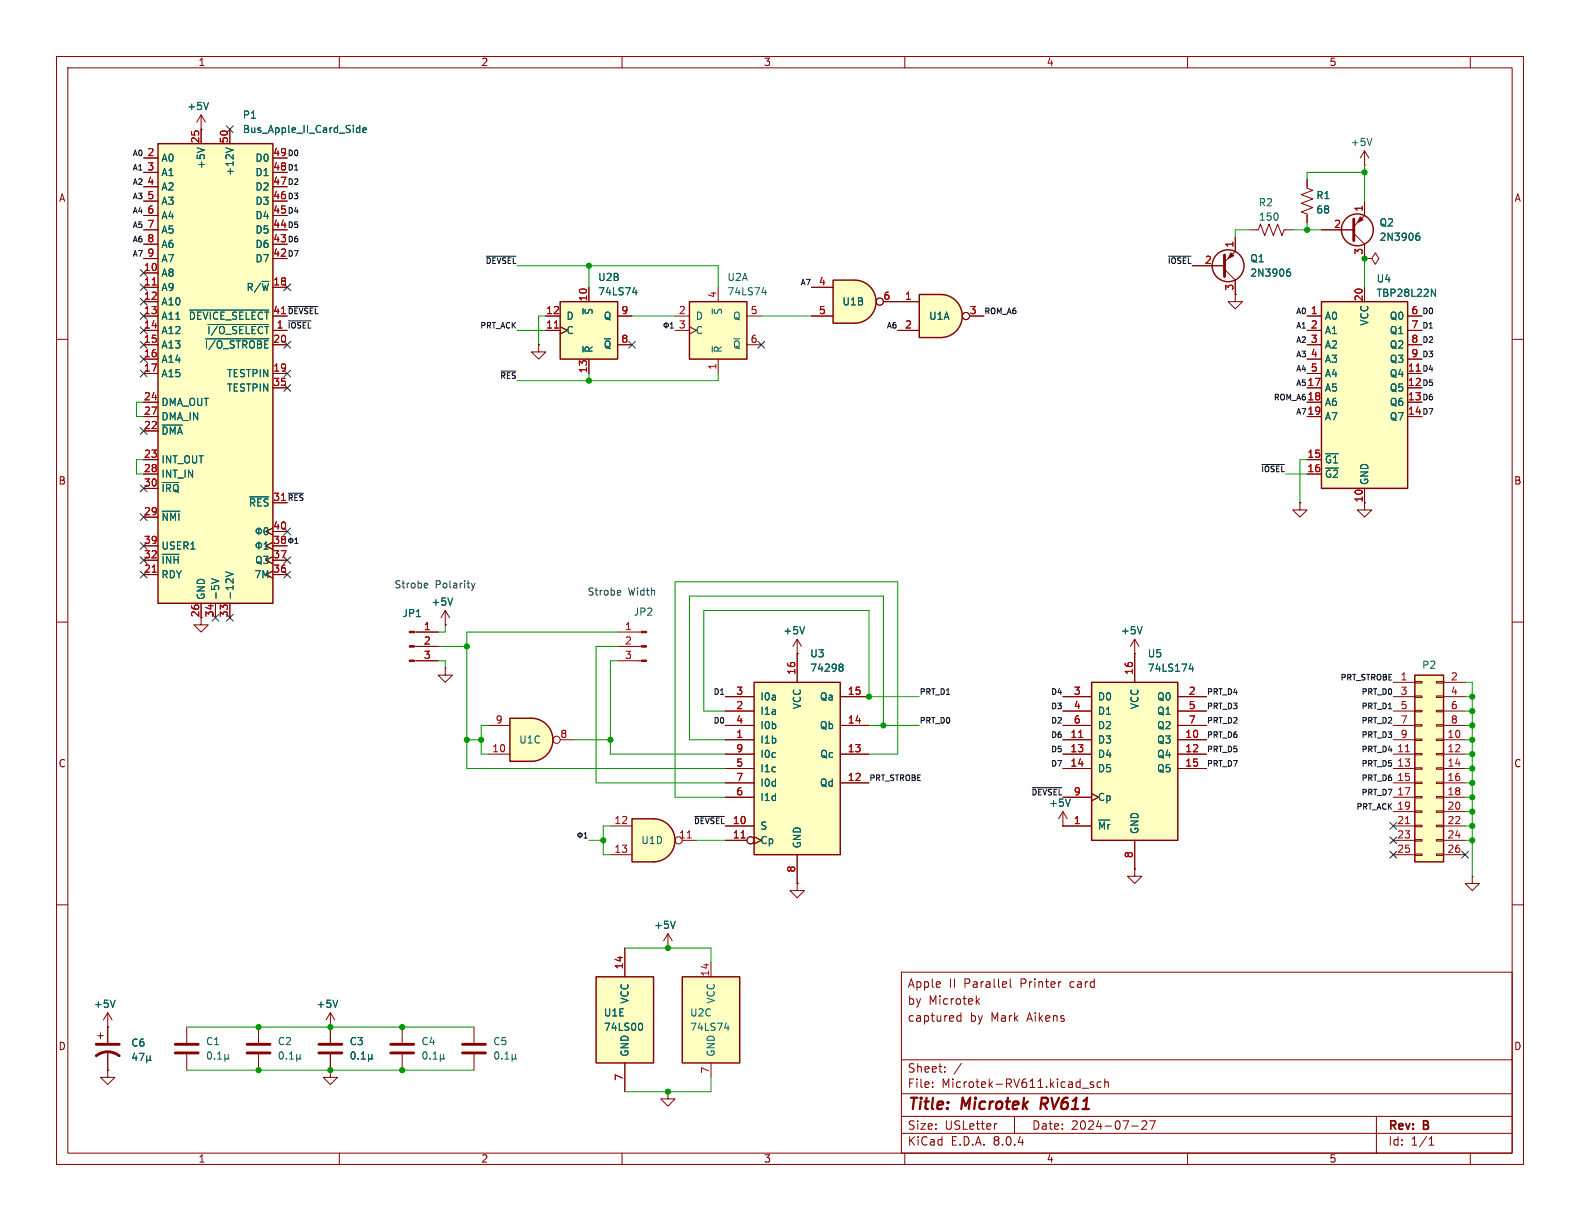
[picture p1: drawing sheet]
<svg xmlns="http://www.w3.org/2000/svg" width="279mm" height="216mm" viewBox="0 0 279 216" stroke-linecap="round" stroke-linejoin="round" font-family="sans-serif">
<defs><g id="words">
<g font-size="2.8" fill="#840000">
<text x="160.4" y="196.8">Title:</text>
<text x="170.1" y="196.8">Microtek</text>
<text x="184.9" y="196.8">RV611</text>
</g>
<g font-size="2.1" fill="#840000">
<text x="160.4" y="177.9">by</text>
<text x="160.4" y="174.9">Apple</text>
<text x="164.2" y="177.9">Microtek</text>
<text x="167.8" y="174.9">II</text>
<text x="170.5" y="174.9">Parallel</text>
<text x="180.6" y="174.9">Printer</text>
<text x="189.5" y="174.9">card</text>
<text x="160.4" y="180.9">captured</text>
<text x="171.5" y="180.9">by</text>
<text x="175.3" y="180.9">Mark</text>
<text x="181.8" y="180.9">Aikens</text>
<text x="160.4" y="189.9">Sheet:</text>
<text x="160.4" y="192.6">File:</text>
<text x="166.5" y="192.6">Microtek-RV611.kicad_sch</text>
<text x="160.4" y="202.8">KiCad</text>
<text x="160.4" y="200">Size:</text>
<text x="167.1" y="200">USLetter</text>
<text x="168.1" y="202.8">E.D.A.</text>
<text x="175.7" y="202.8">8.0.4</text>
<text x="182.4" y="200">Date:</text>
<text x="189.4" y="200">2024-07-27</text>
<text x="245.4" y="200.2">Rev:</text>
<text x="245.4" y="202.8">Id:</text>
<text x="249.5" y="202.8">1/1</text>
<text x="251.8" y="200.2">B</text>
</g>
<g font-size="1.8" fill="#840000">
<text x="35" y="11.9">1</text>
<text x="85" y="11.9">2</text>
<text x="135" y="11.9">3</text>
<text x="185" y="11.9">4</text>
<text x="235" y="11.9">5</text>
<text x="10.3" y="35.9">A</text>
<text x="267.7" y="35.9">A</text>
<text x="10.3" y="85.9">B</text>
<text x="241" y="88.9" transform="rotate(-90 241 88.9)">10</text>
<text x="267.7" y="85.9">B</text>
<text x="35.3" y="109.3" transform="rotate(-90 35.3 109.3)">26</text>
<text x="10.3" y="135.9">C</text>
<text x="267.7" y="135.9">C</text>
<text x="10.3" y="185.9">D</text>
<text x="267.7" y="185.9">D</text>
<text x="35" y="205.8">1</text>
<text x="85" y="205.8">2</text>
<text x="135" y="205.8">3</text>
<text x="185" y="205.8">4</text>
<text x="235" y="205.8">5</text>
</g>
<g font-size="1.8" fill="#006464">
<text x="33" y="19.7">+5V</text>
<text x="42.8" y="21.2">P1</text>
<text x="42.8" y="23.7">Bus_Apple_II_Card_Side</text>
<text x="28.4" y="28.8">A0</text>
<text x="36.4" y="30" transform="rotate(-90 36.4 30)">+5V</text>
<text x="45.1" y="28.8">D0</text>
<text x="238.8" y="26">+5V</text>
<text x="28.4" y="31.3">A1</text>
<text x="28.4" y="33.9">A2</text>
<text x="41.5" y="31.2" transform="rotate(-90 41.5 31.2)">+12V</text>
<text x="45.1" y="33.9">D2</text>
<text x="45.1" y="31.3">D1</text>
<text x="232.7" y="35.4">R1</text>
<text x="28.4" y="36.4">A3</text>
<text x="28.4" y="39">A4</text>
<text x="28.4" y="41.5">A5</text>
<text x="45.1" y="41.5">D5</text>
<text x="45.1" y="39">D4</text>
<text x="45.1" y="36.4">D3</text>
<text x="222.5" y="36.7">R2</text>
<text x="222.5" y="39.2">150</text>
<text x="232.7" y="37.9">68</text>
<text x="243.8" y="40.2">Q2</text>
<text x="28.4" y="44">A6</text>
<text x="28.4" y="46.6">A7</text>
<text x="45.1" y="46.6">D7</text>
<text x="45.1" y="44">D6</text>
<text x="221" y="46.6">Q1</text>
<text x="243.8" y="42.8">2N3906</text>
<text x="28.4" y="49.1">A8</text>
<text x="28.4" y="51.7">A9</text>
<text x="43.5" y="51.7">R/~{W}</text>
<text x="105.7" y="49.9">U2B</text>
<text x="105.7" y="52.4">74LS74</text>
<text x="128.5" y="49.9">U2A</text>
<text x="128.5" y="52.4">74LS74</text>
<text x="221" y="49.1">2N3906</text>
<text x="243.3" y="50.1">U4</text>
<text x="243.3" y="52.7">TBP28L22N</text>
<text x="28.4" y="54.2">A10</text>
<text x="28.4" y="56.7">A11</text>
<text x="28.4" y="59.3">A12</text>
<text x="33.3" y="56.7">~{DEVICE_SELECT}</text>
<text x="36.5" y="59.3">~{I/O_SELECT}</text>
<text x="100.1" y="59.3">C</text>
<text x="100.1" y="56.7">D</text>
<text x="105" y="55.8" transform="rotate(-90 105 55.8)">~{S}</text>
<text x="106.7" y="56.7">Q</text>
<text x="122.9" y="56.7">D</text>
<text x="122.9" y="59.3">C</text>
<text x="127.9" y="55.8" transform="rotate(-90 127.9 55.8)">~{S}</text>
<text x="129.5" y="56.7">Q</text>
<text x="148.9" y="54.2">U1B</text>
<text x="164.2" y="56.7">U1A</text>
<text x="234.2" y="56.7">A0</text>
<text x="234.2" y="59.3">A1</text>
<text x="242.2" y="57.7" transform="rotate(-90 242.2 57.7)">VCC</text>
<text x="245.7" y="56.7">Q0</text>
<text x="245.7" y="59.3">Q1</text>
<text x="28.4" y="61.8">A13</text>
<text x="28.4" y="64.4">A14</text>
<text x="36.1" y="61.8">~{I/O_STROBE}</text>
<text x="105" y="62.5" transform="rotate(-90 105 62.5)">~{R}</text>
<text x="106.7" y="61.8">~{Q}</text>
<text x="127.9" y="62.5" transform="rotate(-90 127.9 62.5)">~{R}</text>
<text x="129.5" y="61.8">~{Q}</text>
<text x="234.2" y="61.8">A2</text>
<text x="234.2" y="64.4">A3</text>
<text x="245.7" y="61.8">Q2</text>
<text x="245.7" y="64.4">Q3</text>
<text x="28.4" y="66.9">A15</text>
<text x="28.4" y="72">DMA_OUT</text>
<text x="40" y="66.9">TESTPIN</text>
<text x="40" y="69.4">TESTPIN</text>
<text x="234.2" y="69.4">A5</text>
<text x="234.2" y="72">A6</text>
<text x="234.2" y="66.9">A4</text>
<text x="245.7" y="66.9">Q4</text>
<text x="245.7" y="69.4">Q5</text>
<text x="245.7" y="72">Q6</text>
<text x="28.4" y="77.1">~{DMA}</text>
<text x="28.4" y="74.5">DMA_IN</text>
<text x="234.2" y="74.5">A7</text>
<text x="245.7" y="74.5">Q7</text>
<text x="28.4" y="82.1">INT_OUT</text>
<text x="234.2" y="82.1">~{G1}</text>
<text x="28.4" y="84.7">INT_IN</text>
<text x="28.4" y="87.2">~{IRQ}</text>
<text x="43.9" y="89.8">~{RES}</text>
<text x="234.2" y="84.7">~{G2}</text>
<text x="242.2" y="85.9" transform="rotate(-90 242.2 85.9)">GND</text>
<text x="28.4" y="92.3">~{NMI}</text>
<text x="28.4" y="99.9">~{INH}</text>
<text x="28.4" y="97.4">USER1</text>
<text x="45" y="99.9">Q3</text>
<text x="28.4" y="102.5">RDY</text>
<text x="36.4" y="106.2" transform="rotate(-90 36.4 106.2)">GND</text>
<text x="39" y="106.2" transform="rotate(-90 39 106.2)">-5V</text>
<text x="41.5" y="106.2" transform="rotate(-90 41.5 106.2)">-12V</text>
<text x="44.9" y="102.5">7M</text>
<text x="76.2" y="107.3">+5V</text>
<text x="71.1" y="109.3">JP1</text>
<text x="112" y="109.1">JP2</text>
<text x="138.4" y="112.4">+5V</text>
<text x="198.1" y="112.4">+5V</text>
<text x="143.2" y="116.4">U3</text>
<text x="143.2" y="119">74298</text>
<text x="202.9" y="116.4">U5</text>
<text x="202.9" y="119">74LS174</text>
<text x="251.4" y="118.5">P2</text>
<text x="134.4" y="124.1">I0a</text>
<text x="141.8" y="125.5" transform="rotate(-90 141.8 125.5)">VCC</text>
<text x="144.9" y="124.1">Qa</text>
<text x="194.1" y="124.1">D0</text>
<text x="201.5" y="125.5" transform="rotate(-90 201.5 125.5)">VCC</text>
<text x="204.5" y="124.1">Q0</text>
<text x="91.7" y="131.7">U1C</text>
<text x="134.4" y="131.7">I1b</text>
<text x="134.4" y="126.6">I1a</text>
<text x="134.4" y="129.1">I0b</text>
<text x="144.9" y="129.1">Qb</text>
<text x="194.1" y="131.7">D3</text>
<text x="194.1" y="126.6">D1</text>
<text x="194.1" y="129.1">D2</text>
<text x="204.5" y="131.7">Q3</text>
<text x="204.5" y="126.6">Q1</text>
<text x="204.5" y="129.1">Q2</text>
<text x="134.4" y="136.8">I1c</text>
<text x="134.4" y="134.2">I0c</text>
<text x="145" y="134.2">Qc</text>
<text x="194.1" y="134.2">D4</text>
<text x="194.1" y="136.8">D5</text>
<text x="204.5" y="134.2">Q4</text>
<text x="204.5" y="136.8">Q5</text>
<text x="134.4" y="141.8">I1d</text>
<text x="134.4" y="139.3">I0d</text>
<text x="144.9" y="139.3">Qd</text>
<text x="185.4" y="142.8">+5V</text>
<text x="194.1" y="141.8">Cp</text>
<text x="113.3" y="149.5">U1D</text>
<text x="134.4" y="146.9">S</text>
<text x="134.4" y="149.5">Cp</text>
<text x="194.1" y="146.9">~{Mr}</text>
<text x="201.5" y="147.6" transform="rotate(-90 201.5 147.6)">GND</text>
<text x="141.8" y="150.1" transform="rotate(-90 141.8 150.1)">GND</text>
<text x="115.6" y="164.4">+5V</text>
<text x="16.5" y="178.4">+5V</text>
<text x="55.9" y="178.4">+5V</text>
<text x="106.7" y="179.9">U1E</text>
<text x="111.4" y="177.6" transform="rotate(-90 111.4 177.6)">VCC</text>
<text x="121.9" y="179.9">U2C</text>
<text x="126.6" y="177.6" transform="rotate(-90 126.6 177.6)">VCC</text>
<text x="23.1" y="185.3">C6</text>
<text x="36.3" y="185">C1</text>
<text x="49" y="185">C2</text>
<text x="61.7" y="185">C3</text>
<text x="74.4" y="185">C4</text>
<text x="87.1" y="185">C5</text>
<text x="106.7" y="182.5">74LS00</text>
<text x="121.9" y="182.5">74LS74</text>
<text x="111.4" y="186.9" transform="rotate(-90 111.4 186.9)">GND</text>
<text x="126.6" y="186.9" transform="rotate(-90 126.6 186.9)">GND</text>
</g>
<g font-size="1.8" fill="#a90000">
<text x="26" y="27.7">2</text>
<text x="35.3" y="25.4" transform="rotate(-90 35.3 25.4)">25</text>
<text x="40.4" y="25.4" transform="rotate(-90 40.4 25.4)">50</text>
<text x="48.2" y="27.7">49</text>
<text x="26" y="30.2">3</text>
<text x="26" y="32.8">4</text>
<text x="26" y="35.3">5</text>
<text x="48.2" y="35.3">46</text>
<text x="48.2" y="32.8">47</text>
<text x="48.2" y="30.2">48</text>
<text x="26" y="37.8">6</text>
<text x="26" y="40.4">7</text>
<text x="48.2" y="40.4">44</text>
<text x="48.2" y="37.8">45</text>
<text x="235.8" y="40.4">2</text>
<text x="241" y="37.5" transform="rotate(-90 241 37.5)">1</text>
<text x="26" y="42.9">8</text>
<text x="26" y="45.5">9</text>
<text x="48.2" y="45.5">42</text>
<text x="48.2" y="42.9">43</text>
<text x="213" y="46.7">2</text>
<text x="218.2" y="43.9" transform="rotate(-90 218.2 43.9)">1</text>
<text x="241" y="45.2" transform="rotate(-90 241 45.2)">3</text>
<text x="25.4" y="48">10</text>
<text x="25.4" y="50.5">11</text>
<text x="25.4" y="53.1">12</text>
<text x="48.2" y="50.5">18</text>
<text x="103.9" y="53.4" transform="rotate(-90 103.9 53.4)">10</text>
<text x="126.7" y="52.8" transform="rotate(-90 126.7 52.8)">4</text>
<text x="144.7" y="50.5">4</text>
<text x="156.1" y="53.1">6</text>
<text x="159.9" y="53.1">1</text>
<text x="218.2" y="51.5" transform="rotate(-90 218.2 51.5)">3</text>
<text x="241" y="53.4" transform="rotate(-90 241 53.4)">20</text>
<text x="25.4" y="55.6">13</text>
<text x="25.4" y="58.2">14</text>
<text x="48.2" y="55.6">41</text>
<text x="48.8" y="58.2">1</text>
<text x="96.5" y="58.2">11</text>
<text x="96.5" y="55.6">12</text>
<text x="109.8" y="55.6">9</text>
<text x="119.9" y="55.6">2</text>
<text x="119.9" y="58.2">3</text>
<text x="132.6" y="55.6">5</text>
<text x="144.7" y="55.6">5</text>
<text x="159.9" y="58.2">2</text>
<text x="171.4" y="55.6">3</text>
<text x="231.7" y="55.6">1</text>
<text x="231.7" y="58.2">2</text>
<text x="249.5" y="55.6">6</text>
<text x="249.5" y="58.2">7</text>
<text x="25.4" y="60.7">15</text>
<text x="25.4" y="63.2">16</text>
<text x="25.4" y="65.8">17</text>
<text x="48.2" y="65.8">19</text>
<text x="48.2" y="60.7">20</text>
<text x="109.8" y="60.7">8</text>
<text x="126.7" y="65.5" transform="rotate(-90 126.7 65.5)">1</text>
<text x="132.6" y="60.7">6</text>
<text x="231.7" y="60.7">3</text>
<text x="231.7" y="63.2">4</text>
<text x="231.7" y="65.8">5</text>
<text x="248.9" y="65.8">11</text>
<text x="249.5" y="60.7">8</text>
<text x="249.5" y="63.2">9</text>
<text x="25.4" y="70.9">24</text>
<text x="48.2" y="68.3">35</text>
<text x="103.9" y="66.1" transform="rotate(-90 103.9 66.1)">13</text>
<text x="231.1" y="68.3">17</text>
<text x="231.1" y="70.9">18</text>
<text x="248.9" y="68.3">12</text>
<text x="248.9" y="70.9">13</text>
<text x="25.4" y="75.9">22</text>
<text x="25.4" y="73.4">27</text>
<text x="231.1" y="73.4">19</text>
<text x="248.9" y="73.4">14</text>
<text x="25.4" y="81">23</text>
<text x="25.4" y="83.6">28</text>
<text x="231.1" y="81">15</text>
<text x="231.1" y="83.6">16</text>
<text x="25.4" y="86.1">30</text>
<text x="48.2" y="88.6">31</text>
<text x="25.4" y="91.2">29</text>
<text x="48.2" y="93.7">40</text>
<text x="25.4" y="101.3">21</text>
<text x="25.4" y="98.8">32</text>
<text x="25.4" y="96.3">39</text>
<text x="48.2" y="101.3">36</text>
<text x="48.2" y="98.8">37</text>
<text x="48.2" y="96.3">38</text>
<text x="37.8" y="109.3" transform="rotate(-90 37.8 109.3)">34</text>
<text x="40.4" y="109.3" transform="rotate(-90 40.4 109.3)">33</text>
<text x="74.9" y="111.5">1</text>
<text x="110.4" y="111.5">1</text>
<text x="74.9" y="114">2</text>
<text x="74.9" y="116.6">3</text>
<text x="110.4" y="114">2</text>
<text x="110.4" y="116.6">3</text>
<text x="140.7" y="119.4" transform="rotate(-90 140.7 119.4)">16</text>
<text x="200.4" y="119.4" transform="rotate(-90 200.4 119.4)">16</text>
<text x="130.1" y="125.5">2</text>
<text x="130.1" y="122.9">3</text>
<text x="149.8" y="122.9">15</text>
<text x="189.8" y="122.9">3</text>
<text x="189.8" y="125.5">4</text>
<text x="210.1" y="122.9">2</text>
<text x="210.1" y="125.5">5</text>
<text x="247.6" y="120.4">1</text>
<text x="247.6" y="122.9">3</text>
<text x="247.6" y="125.5">5</text>
<text x="256.5" y="120.4">2</text>
<text x="256.5" y="122.9">4</text>
<text x="256.5" y="125.5">6</text>
<text x="87.6" y="128">9</text>
<text x="99" y="130.6">8</text>
<text x="130.1" y="130.6">1</text>
<text x="130.1" y="128">4</text>
<text x="149.8" y="128">14</text>
<text x="189.2" y="130.6">11</text>
<text x="189.8" y="128">6</text>
<text x="209.5" y="130.6">10</text>
<text x="210.1" y="128">7</text>
<text x="247.6" y="128">7</text>
<text x="247.6" y="130.6">9</text>
<text x="255.9" y="130.6">10</text>
<text x="256.5" y="128">8</text>
<text x="87" y="133.1">10</text>
<text x="130.1" y="135.6">5</text>
<text x="130.1" y="133.1">9</text>
<text x="149.8" y="133.1">13</text>
<text x="189.2" y="133.1">13</text>
<text x="189.2" y="135.6">14</text>
<text x="209.5" y="133.1">12</text>
<text x="209.5" y="135.6">15</text>
<text x="247" y="133.1">11</text>
<text x="247" y="135.6">13</text>
<text x="255.9" y="133.1">12</text>
<text x="255.9" y="135.6">14</text>
<text x="130.1" y="140.7">6</text>
<text x="130.1" y="138.2">7</text>
<text x="149.8" y="138.2">12</text>
<text x="189.8" y="140.7">9</text>
<text x="247" y="138.2">15</text>
<text x="247" y="140.7">17</text>
<text x="247" y="143.3">19</text>
<text x="255.9" y="138.2">16</text>
<text x="255.9" y="140.7">18</text>
<text x="255.9" y="143.3">20</text>
<text x="108.5" y="145.8">12</text>
<text x="120" y="148.3">11</text>
<text x="129.5" y="145.8">10</text>
<text x="129.5" y="148.3">11</text>
<text x="189.8" y="145.8">1</text>
<text x="247" y="145.8">21</text>
<text x="247" y="148.3">23</text>
<text x="255.9" y="145.8">22</text>
<text x="255.9" y="148.3">24</text>
<text x="108.5" y="150.9">13</text>
<text x="140.7" y="154.4" transform="rotate(-90 140.7 154.4)">8</text>
<text x="200.4" y="151.8" transform="rotate(-90 200.4 151.8)">8</text>
<text x="247" y="150.9">25</text>
<text x="255.9" y="150.9">26</text>
<text x="110.2" y="171.5" transform="rotate(-90 110.2 171.5)">14</text>
<text x="125.5" y="172.8" transform="rotate(-90 125.5 172.8)">14</text>
<text x="110.2" y="191.2" transform="rotate(-90 110.2 191.2)">7</text>
<text x="125.5" y="189.9" transform="rotate(-90 125.5 189.9)">7</text>
</g>
<g font-size="1.8" fill="#0000c2">
<text x="69.7" y="104.2">Strobe</text>
<text x="76.9" y="104.2">Polarity</text>
<text x="103.8" y="105.5">Strobe</text>
<text x="111.1" y="105.5">Width</text>
</g>
<g font-size="1.4" fill="#0f0f0f">
<text x="23.3" y="27.7">A0</text>
<text x="23.3" y="30.2">A1</text>
<text x="23.3" y="32.7">A2</text>
<text x="23.3" y="35.3">A3</text>
<text x="50.8" y="32.7">D2</text>
<text x="23.3" y="40.4">A5</text>
<text x="23.3" y="37.8">A4</text>
<text x="50.8" y="40.4">D5</text>
<text x="23.3" y="42.9">A6</text>
<text x="23.3" y="45.4">A7</text>
<text x="85.8" y="46.7">~{DEVSEL}</text>
<text x="206.4" y="46.7">~{IOSEL}</text>
<text x="141.4" y="50.5">A7</text>
<text x="50.8" y="55.6">~{DEVSEL}</text>
<text x="50.8" y="58.1">~{IOSEL}</text>
<text x="84.8" y="58.1">PRT_ACK</text>
<text x="156.7" y="58.1">A6</text>
<text x="174" y="55.6">ROM_A6</text>
<text x="229.1" y="55.6">A0</text>
<text x="229.1" y="58.1">A1</text>
<text x="251.5" y="55.6">D0</text>
<text x="251.5" y="58.1">D1</text>
<text x="229.1" y="60.7">A2</text>
<text x="229.1" y="63.2">A3</text>
<text x="229.1" y="65.8">A4</text>
<text x="251.5" y="65.8">D4</text>
<text x="251.5" y="60.7">D2</text>
<text x="251.5" y="63.2">D3</text>
<text x="88.3" y="67">~{RES}</text>
<text x="225.1" y="70.8">ROM_A6</text>
<text x="229.1" y="68.3">A5</text>
<text x="229.1" y="73.4">A7</text>
<text x="251.5" y="73.4">D7</text>
<text x="222.9" y="83.5">~{IOSEL}</text>
<text x="50.8" y="88.6">~{RES}</text>
<text x="126.1" y="122.9">D1</text>
<text x="162.6" y="122.9">PRT_D1</text>
<text x="185.8" y="122.9">D4</text>
<text x="185.8" y="125.5">D3</text>
<text x="213.4" y="125.5">PRT_D3</text>
<text x="213.4" y="122.9">PRT_D4</text>
<text x="236.9" y="120.4">PRT_STROBE</text>
<text x="240.6" y="125.5">PRT_D1</text>
<text x="240.6" y="122.9">PRT_D0</text>
<text x="126.1" y="128">D0</text>
<text x="162.6" y="128">PRT_D0</text>
<text x="185.8" y="128">D2</text>
<text x="185.8" y="130.5">D6</text>
<text x="213.4" y="128">PRT_D2</text>
<text x="213.4" y="130.5">PRT_D6</text>
<text x="240.6" y="128">PRT_D2</text>
<text x="240.6" y="130.5">PRT_D3</text>
<text x="185.8" y="133.1">D5</text>
<text x="185.8" y="135.6">D7</text>
<text x="213.4" y="133.1">PRT_D5</text>
<text x="213.4" y="135.6">PRT_D7</text>
<text x="240.6" y="135.6">PRT_D5</text>
<text x="240.6" y="133.1">PRT_D4</text>
<text x="153.7" y="138.2">PRT_STROBE</text>
<text x="182.3" y="140.7">~{DEVSEL}</text>
<text x="239.7" y="143.2">PRT_ACK</text>
<text x="240.6" y="140.7">PRT_D7</text>
<text x="240.6" y="138.2">PRT_D6</text>
<text x="122.6" y="145.8">~{DEVSEL}</text>
</g>
<g font-size="1.4" fill="#a90000">
<text x="50.8" y="27.7">D0</text>
<text x="50.8" y="30.2">D1</text>
<text x="50.8" y="35.3">D3</text>
<text x="50.8" y="37.8">D4</text>
<text x="50.8" y="45.4">D7</text>
<text x="50.8" y="42.9">D6</text>
<text x="251.5" y="70.8">D6</text>
<text x="251.5" y="68.3">D5</text>
</g>
</g></defs>
<g fill="none" stroke="#840000" stroke-width=".18">
<path d="M10 10h259.4v195.9h-259.4zM12 12h255.4v191.9h-255.4zM60 10v2M110 10v2M160 10v2M210 10v2M260 10v2M231.1 31.8v1.5l1.1 .4-2.1 .7 2.1 .8-2.1 .7 2.1 .8-2.1 .8 1 .3v1.6M10 60h2M218.4 52.1v1.2h1.3l-1.3 1.3-1.2-1.3h1.2M218.4 52.1h.1M267.4 60h2"/>
<path d="M10 110h2M267.4 110h2M10 160h2M200.7 153.7v1.2h1.2l-1.2 1.3-1.3-1.3h1.3M200.7 153.7h.1M260.3 154.9v1.3h1.3l-1.3 1.3-1.2-1.3h1.2M260.3 154.9h.1M267.4 160h2M159.4 171.9h108v32h-108zM169.9 179.7l-.4-.1-.3 .3v.4l.2 .2h.5M169.9 179.1v1.5M172.8 177l.4 .6"/>
<path d="M173.2 176.6l-.6 .6M178.6 173.1v1.3l.3 .2M187.6 173.6l-.2 .1M159.4 197.4h108M159.4 193.4h108M159.4 187.4h108M164.9 192.1v.2M164.9 191.4v.1M167.1 189.4v.2M167.1 188.7v.1M170 188l-1.3 1.9M176.3 198.7l-.3 .1"/>
<path d="M179.4 197.4v3M191.4 192.4h1.1M193.4 191.4l-.4-.1-.2 .2 .1 .2 .5 .2v.3h-.6M194.7 191.4l-.4-.1-.3 .3v.4l.1 .2h.6M195.4 191.4l.2-.1 .3 .1 .1 .9M195.4 190.8v1.5M200.1 199.1h1.2M201.9 198.3l.6-.1 .2 .1 .1 .3-.9 1.1h.9M203.3 198.2h1l-.7 1.5M243.4 197.4v6.5M60 203.9v2M110 203.9v2"/>
<path d="M159.4 200.4h108M160 203.9v2M210 203.9v2M252.7 202.5h.9M252.7 201.4l.4-.4v1.5M260 203.9v2"/>
</g>
<path d="M184.2 194.1l-.2 2" fill="none" stroke="#840000" stroke-width=".4"/>
<path d="M193 120.7h15.3v27.9h-15.3z" fill="#ffffc2"/>
<path d="M193 120.7h15.3v27.9h-15.3z" fill="none" stroke="#840000" stroke-width=".25"/>
<g fill="none" stroke="#840000" stroke-width=".18">
<path d="M200.7 115.6v5.1M188 130.8h5M188 133.4h5M188 135.9h5M188 123.2h5M188 125.7h5M188 128.3h5M208.3 130.8h5.1M208.3 133.4h5.1M208.3 135.9h5.1M208.3 123.2h5.1M208.3 125.7h5.1"/>
<path d="M208.3 128.3h5.1M141 156.2v1.3h1.2l-1.2 1.3-1.3-1.3h1.3M141 156.2h.1M188 146.1h.1M188 146.1h5M188 141h5M188 143.5l-.8 1.3M188 143.5v2.6M188 143.5l.7 1.3M193 140.3l1.3 .7-1.3 .6M200.7 148.6v5.1"/>
</g>
<path d="M210.6 117.4l-.3 .9h.8M210.9 117.8v.9M189.3 141.3l-.5 1.3M194.3 145h2" fill="none" stroke="#006464" stroke-width=".18"/>
<path d="M190.7 130.4h.8" fill="none" stroke="#a90000" stroke-width=".18"/>
<path d="M133.3 120.7h15.3v30.4h-15.3z" fill="#ffffc2"/>
<path d="M133.3 120.7h15.3v30.4h-15.3z" fill="none" stroke="#840000" stroke-width=".25"/>
<g fill="none" stroke="#840000" stroke-width=".18">
<path d="M141 115.6h.1M141 113v7.7M141 113l-.8 1.3M141 113l.7 1.3M128.3 130.8h5M128.3 138.4h5M128.3 133.4h5M128.3 128.3h5M128.3 123.2h5M128.3 125.7h5M128.3 135.9h5M148.6 138.4h5.1"/>
<path d="M148.6 133.4h5.1M148.6 128.3h5.1M148.6 123.2h5.1M128.3 146.1h5M128.3 148.6h3.8M128.3 141h5M133.3 148l1.3 .6-1.3 .6M141 151.1v5.1"/>
<circle cx="132.7" cy="148.6" r=".63"/>
</g>
<path d="M131.1 148.2h.7" fill="none" stroke="#a90000" stroke-width=".18"/>
<path d="M142.3 110.8l-.4 1.3M148.6 117.4h.2l.3 .3-.3 .3M148.6 118h.2M148.8 118l.3 .2v.2l-.1 .2-.4 .1" fill="none" stroke="#006464" stroke-width=".18"/>
<path d="M121.9 53.3h10.2v10.2h-10.2z" fill="#ffffc2"/>
<path d="M121.9 53.3h10.2v10.2h-10.2z" fill="none" stroke="#840000" stroke-width=".25"/>
<g fill="none" stroke="#840000" stroke-width=".18">
<path d="M241.3 29.2h.1M241.3 26.7l-.8 1.2M241.3 26.7v2.5M241.3 26.7l.8 1.2M119.4 55.9h2.5M119.4 58.4h2.5M121.9 57.8l1.3 .6-1.3 .7M127 50.8v2.5M132.1 55.9h2.5M127 63.5v2.5M132.1 61h2.5M200.7 115.6h.1"/>
<path d="M200.7 113l-.8 1.3M200.7 113v2.6M200.7 113l.7 1.3M83.8 181.6v2.8M83.8 186.4v2.8"/>
</g>
<g fill="none" stroke="#006464" stroke-width=".18">
<path d="M242.6 24.5l-.4 1.2M134.7 51.7h.8M135.3 51.3v.8M126 61.2v1.1M202 110.8l-.5 1.3M87.7 186.1l.1-.1a.68 .68 0 0 1 .4 .6 .68 .68 0 0 1-.4 .7 .84 .84 0 0 1-.1-1.2zM88.7 187.1v.2M89.3 187.3h.7M89.3 186.4l.4-.4v1.3M90.6 187.1l.1 .2h.3l.2-.2M90.6 186.4v1.3M91.2 187.1l.1 .2"/>
<path d="M91.2 186.4v.7"/>
</g>
<path d="M81.8 186.2h4.1M81.8 184.7h4.1" fill="none" stroke="#840000" stroke-width=".51"/>
<path d="M233.7 53.3h15.2v33.1h-15.2z" fill="#ffffc2"/>
<path d="M233.7 53.3h15.2v33.1h-15.2z" fill="none" stroke="#840000" stroke-width=".25"/>
<g fill="none" stroke="#840000" stroke-width=".18">
<path d="M231.1 55.9h2.6M231.1 58.4h2.6M241.3 50.8v2.5M248.9 55.9h2.6M248.9 58.4h2.6M231.1 66h2.6M231.1 68.6h2.6M231.1 71.1h2.6M231.1 73.7h2.6M231.1 61h2.6M231.1 63.5h2.6M248.9 66h2.6"/>
<path d="M248.9 68.6h2.6M248.9 71.1h2.6M248.9 73.7h2.6M248.9 61h2.6M248.9 63.5h2.6M231.1 81.3h2.6M231.1 83.8h2.6M241.3 86.4v2.5"/>
</g>
<path d="M250.4 65.6h.8" fill="none" stroke="#a90000" stroke-width=".18"/>
<path d="M253.1 51.1l.7 1.3v-1.3" fill="none" stroke="#006464" stroke-width=".18"/>
<path d="M120.6 172.7h10.2v15.3h-10.2z" fill="#ffffc2"/>
<path d="M120.6 172.7h10.2v15.3h-10.2z" fill="none" stroke="#840000" stroke-width=".25"/>
<path d="M78.7 118.1v1.3h1.3l-1.3 1.3-1.2-1.3h1.2M78.7 118.1h.1M125.7 170.2v2.5M33 181.6v2.8M33 186.4v2.8M125.7 188v2.5" fill="none" stroke="#840000" stroke-width=".18"/>
<path d="M36.8 186.1l.2-.1a.68 .68 0 0 1 .4 .6 .68 .68 0 0 1-.4 .7l-.2-.2-.1-.3zM37.9 187.1v.2M38.5 187.3h.7M38.5 186.4l.4-.4v1.3M39.8 187.1l.1 .2h.3l.2-.2M39.8 186.4v1.3M40.4 187.1l.1 .2M40.4 186.4v.7M128.1 181.8h.8M128.7 181.3v.9" fill="none" stroke="#006464" stroke-width=".18"/>
<path d="M31 186.2h4.1M31 184.7h4.1" fill="none" stroke="#840000" stroke-width=".51"/>
<path d="M250.2 119.4h5.1v33h-5.1z" fill="#ffffc2"/>
<g fill="none" stroke="#840000" stroke-width=".18">
<path d="M221 40.6h1.5l.4-1 .7 2.1 .8-2.1 .8 2.1 .7-2.1 .8 2.1 .4-1.1h1.5M241.3 88.9v1.3h1.3l-1.3 1.2-1.3-1.2h1.3M246.4 120.7h3.8M246.4 130.8h3.8M246.4 133.4h3.8M246.4 135.9h3.8M246.4 138.4h3.8M246.4 123.2h3.8M246.4 125.7h3.8M246.4 128.3h3.8M250.2 138.3h1.3v.3h-1.3zM250.2 135.8h1.3v.2h-1.3z"/>
<path d="M250.2 133.2h1.3v.3h-1.3zM250.2 130.7h1.3v.2h-1.3zM250.2 128.1h1.3v.3h-1.3zM250.2 125.6h1.3v.3h-1.3zM250.2 123.1h1.3v.2h-1.3zM250.2 120.5h1.3v.3h-1.3zM254 138.3h1.3v.3h-1.3zM254 135.8h1.3v.2h-1.3zM254 133.2h1.3v.3h-1.3zM254 130.7h1.3v.2h-1.3zM254 128.1h1.3v.3h-1.3zM254 125.6h1.3v.3h-1.3z"/>
<path d="M254 123.1h1.3v.2h-1.3zM254 120.5h1.3v.3h-1.3zM255.3 120.7h3.8M255.3 130.8h3.8M255.3 133.4h3.8M255.3 135.9h3.8M255.3 138.4h3.8M255.3 123.2h3.8M255.3 125.7h3.8M255.3 128.3h3.8M246.4 141h3.8M246.4 143.5h3.8"/>
<path d="M246.4 146.1h3.8M246.4 148.6h3.8M246.4 151.1h3.8M250.2 151h1.3v.3h-1.3zM250.2 148.5h1.3v.2h-1.3zM250.2 145.9h1.3v.3h-1.3zM250.2 143.4h1.3v.2h-1.3zM250.2 140.8h1.3v.3h-1.3zM254 151h1.3v.3h-1.3zM254 148.5h1.3v.2h-1.3zM254 145.9h1.3v.3h-1.3zM254 143.4h1.3v.2h-1.3z"/>
<path d="M254 140.8h1.3v.3h-1.3zM255.3 141h3.8M255.3 143.5h3.8M255.3 146.1h3.8M255.3 148.6h3.8M255.3 151.1h3.8M19 189.2v1.3h1.3l-1.3 1.3-1.2-1.3h1.2M19 189.2h.1"/>
</g>
<path d="M250.2 119.4h5.1v33h-5.1z" fill="none" stroke="#840000" stroke-width=".25"/>
<path d="M248.5 132.9h.8M248.5 145.6h.8" fill="none" stroke="#a90000" stroke-width=".18"/>
<path d="M166.4 52.1a3.8 3.8 0 0 1 3.8 3.8 3.8 3.8 0 0 1-3.8 3.8z" fill="#ffffc2" stroke="#ffffc2" stroke-width=".18"/>
<path d="M162.6 52.1h3.8v7.6h-3.8z" fill="#ffffc2"/>
<path d="M162.6 52.1h3.8a3.8 3.8 0 0 1 3.8 3.8 3.8 3.8 0 0 1-3.8 3.8h-3.8z" fill="none" stroke="#840000" stroke-width=".25"/>
<g fill="none" stroke="#840000" stroke-width=".18">
<path d="M158.7 53.3h3.9M158.7 58.4h3.9M171.4 55.9h2.6"/>
<circle cx="170.8" cy="55.9" r=".63"/>
</g>
<path d="M151.1 49.5a3.8 3.8 0 0 1 3.8 3.8 3.8 3.8 0 0 1-3.8 3.9z" fill="#ffffc2" stroke="#ffffc2" stroke-width=".18"/>
<path d="M147.3 49.5h3.8v7.7h-3.8z" fill="#ffffc2"/>
<g fill="none" stroke="#840000" stroke-width=".25">
<path d="M147.3 49.5h3.8a3.8 3.8 0 0 1 3.8 3.8 3.8 3.8 0 0 1-3.8 3.9h-3.8z"/>
<circle cx="217.2" cy="47" r="2.82"/>
<circle cx="240" cy="40.6" r="2.82"/>
</g>
<g fill="none" stroke="#840000" stroke-width=".18">
<path d="M241.3 35.6v2.5l-1.9 1.9M143.5 50.8h3.8M143.5 55.9h3.8M156.2 53.3h2.5M210.8 47h5.7M216.5 47.6l1.9 1.9v2.6M218.4 41.9v2.6l-1.9 1.9M233.7 40.6h5.7M239.4 41.3l1.9 1.9v2.5M241.3 45.7h1.3l.6-1 .6 1-.6 1-.6-1M241.3 45.7h.1M229.9 88.9v1.3h1.2l-1.2 1.2-1.3-1.2h1.3"/>
<path d="M229.9 88.9h.1"/>
<circle cx="155.6" cy="53.3" r=".63"/>
</g>
<path d="M239.4 38.7v3.8M216.5 45.1v3.8" fill="none" stroke="#840000" stroke-width=".51"/>
<g fill="#840000" stroke="#840000" stroke-width=".18">
<path d="M240.5 38.4l.5 .5-1 .5z"/>
<path d="M217.7 44.7l.5 .5-1 .5z"/>
</g>
<path d="M227.6 48.1h.4l.2 .2-.1 .5h-.5M228.1 47.6l-.4 .1M250.5 41.8l.3-.1 .3 .2-.1 .5h-.5M251 41.2l-.5 .1" fill="none" stroke="#006464" stroke-width=".18"/>
<path d="M105.4 172.7h10.2v15.3h-10.2z" fill="#ffffc2"/>
<path d="M105.4 172.7h10.2v15.3h-10.2z" fill="none" stroke="#840000" stroke-width=".25"/>
<path d="M110.5 167.6v5.1M110.5 188v5" fill="none" stroke="#840000" stroke-width=".18"/>
<path d="M113.3 180.9a.79 .79 0 0 1 0 1.3" fill="none" stroke="#006464" stroke-width=".18"/>
<path d="M94 127a3.8 3.8 0 0 1 3.8 3.8 3.8 3.8 0 0 1-3.8 3.8z" fill="#ffffc2" stroke="#ffffc2" stroke-width=".18"/>
<path d="M90.2 127h3.8v7.6h-3.8z" fill="#ffffc2"/>
<path d="M90.2 127h3.8a3.8 3.8 0 0 1 3.8 3.8 3.8 3.8 0 0 1-3.8 3.8h-3.8z" fill="none" stroke="#840000" stroke-width=".25"/>
<g fill="none" stroke="#840000" stroke-width=".18">
<path d="M86.4 133.4h3.8M86.4 128.3h3.8M99.1 130.8h2.5"/>
<circle cx="98.4" cy="130.8" r=".63"/>
</g>
<path d="M115.6 144.8a3.8 3.8 0 0 1 3.8 3.8 3.8 3.8 0 0 1-3.8 3.8z" fill="#ffffc2" stroke="#ffffc2" stroke-width=".18"/>
<path d="M111.8 144.8h3.8v7.6h-3.8z" fill="#ffffc2"/>
<path d="M111.8 144.8h3.8a3.8 3.8 0 0 1 3.8 3.8 3.8 3.8 0 0 1-3.8 3.8h-3.8z" fill="none" stroke="#840000" stroke-width=".25"/>
<g fill="none" stroke="#840000" stroke-width=".18">
<path d="M107.9 146.1h3.9M107.9 151.1h3.9M120.6 148.6h2.6M118.1 167.6h.1M118.1 165.1l-.8 1.3M118.1 165.1v2.5M118.1 165.1l.8 1.3"/>
<circle cx="120" cy="148.6" r=".63"/>
</g>
<path d="M121.5 148.2h.8" fill="none" stroke="#a90000" stroke-width=".18"/>
<path d="M119.4 162.9l-.4 1.3" fill="none" stroke="#006464" stroke-width=".18"/>
<path d="M27.9 25.4h20.4v81.3h-20.4z" fill="#ffffc2"/>
<path d="M27.9 25.4h20.4v81.3h-20.4z" fill="none" stroke="#840000" stroke-width=".25"/>
<g fill="none" stroke="#840000" stroke-width=".18">
<path d="M25.4 27.9h2.5M25.4 30.5h2.5M25.4 33h2.5M25.4 38.1h2.5M25.4 35.6h2.5M35.6 22.9h.1M35.6 20.3v5.1M35.6 20.3l-.8 1.3M35.6 20.3l.7 1.3M40.6 22.9v2.5M48.3 27.9h2.5M48.3 30.5h2.5"/>
<path d="M48.3 33h2.5M48.3 38.1h2.5M48.3 35.6h2.5M25.4 58.4h2.5M25.4 48.3h2.5M25.4 50.8h2.5M25.4 53.3h2.5M25.4 55.9h2.5M25.4 45.7h2.5M25.4 43.2h2.5M25.4 40.6h2.5M48.3 58.4h2.5"/>
<path d="M48.3 50.8h2.5M48.3 55.9h2.5M48.3 45.7h2.5M48.3 43.2h2.5M48.3 40.6h2.5M25.4 61h2.5M25.4 63.5h2.5M25.4 66h2.5M25.4 76.2h2.5M25.4 71.1h2.5M25.4 73.7h2.5M48.3 61h2.5"/>
<path d="M48.3 66h2.5M48.3 68.6h2.5M95.2 61v1.2h1.3l-1.3 1.3-1.2-1.3h1.2M95.2 61h.1M25.4 81.3h2.5M25.4 83.8h2.5M25.4 91.4h2.5M25.4 86.4h2.5M25.4 99.1h2.5M25.4 96.5h2.5M48.3 98.4l-1.3 .7 1.3 .6M48.3 95.9l-1.3 .6 1.3 .7"/>
<path d="M48.3 93.3l-1.3 .7 1.3 .6M48.3 88.9h2.5M48.3 99.1h2.5M48.3 96.5h2.5M48.3 94h2.5M25.4 101.6h2.5M35.6 106.7v3.8h1.2l-1.2 1.3-1.3-1.3h1.3M38.1 106.7v2.5M40.6 106.7v2.5M48.3 101l-1.3 .6 1.3 .6M48.3 101.6h2.5"/>
</g>
<g fill="none" stroke="#006464" stroke-width=".18">
<path d="M36.9 18.1l-.5 1.3M34.9 26.1l1.2 .5M39.9 26.1l1.3 .5M63.1 23.4h.5M63.1 22.7h.5M63.6 22.2v1.2M64.2 23l.6-.1-.1-.2-.3-.1-.2 .2v.6h.5M33.5 54.8h14M36.3 59.9h11.2M36.8 57.4h10.7M28.7 75.2h3.5M28.7 90.4h3.1"/>
<path d="M28.7 85.3h2.9M28.7 98h3M44.2 87.9h3.3M45.8 93.3v1.3M45.8 95.8v1.3M46.7 97.1h.7M46.7 96.2l.3-.4v1.3M46.8 93.4l.2-.1a.68 .68 0 0 1 .4 .6 .68 .68 0 0 1-.4 .7l-.2-.2-.1-.3zM37.4 102.3l1.3 .4-1.3 .5M39.9 101.1l1.3 .4-1.3 .5"/>
<circle cx="45.8" cy="93.9" r=".48"/>
<circle cx="45.8" cy="96.5" r=".47"/>
</g>
<path d="M26.9 50.4h.7M49.8 55.5h.7M49.8 88.5h.7M26.9 101.2h.7" fill="none" stroke="#a90000" stroke-width=".18"/>
<path d="M99.1 53.3h10.1v10.2h-10.1z" fill="#ffffc2"/>
<path d="M99.1 53.3h10.1v10.2h-10.1z" fill="none" stroke="#840000" stroke-width=".25"/>
<g fill="none" stroke="#840000" stroke-width=".18">
<path d="M25.4 27.9h2.5M25.4 30.5h2.5M25.4 33h2.5M25.4 38.1h2.5M25.4 35.6h2.5M35.6 22.9h.1M35.6 22.9v2.5M40.6 22.9v2.5M48.3 27.9h2.5M48.3 30.5h2.5M48.3 33h2.5M48.3 38.1h2.5"/>
<path d="M48.3 35.6h2.5M231.1 31.8v1.2M231.1 38.1v1.3M241.3 35.6v2.5M25.4 58.4h2.5M25.4 55.9h2.5M25.4 53.3h2.5M25.4 50.8h2.5M25.4 40.6h2.5M25.4 48.3h2.5M25.4 45.7h2.5M25.4 43.2h2.5"/>
<path d="M48.3 58.4h2.5M48.3 55.9h2.5M48.3 50.8h2.5M48.3 40.6h2.5M48.3 45.7h2.5M48.3 43.2h2.5M96.5 58.4h2.6M96.5 55.9h2.6M99.1 57.8l1.2 .6-1.2 .7M104.1 50.8v2.5M109.2 55.9h2.6M143.5 55.9h3.8"/>
<path d="M143.5 50.8h3.8M156.2 53.3h6.4M158.7 58.4h3.9M171.4 55.9h2.6M210.8 47h5.7M218.4 52.1h.1M218.4 41.9v2.6M218.4 49.5v2.6M231.1 58.4h2.6M231.1 55.9h2.6M233.7 40.6h5.7M241.3 45.7h.1"/>
<path d="M241.3 43.2v2.5M241.3 50.8v2.5M248.9 58.4h2.6M248.9 55.9h2.6M25.4 61h2.5M25.4 66h2.5M25.4 71.1h2.5M25.4 73.7h2.5M25.4 63.5h2.5M25.4 76.2h2.5M48.3 61h2.5M48.3 66h2.5"/>
<path d="M48.3 68.6h2.5M95.2 61h.1M104.1 63.5v2.5M109.2 61h2.6M231.1 61h2.6M231.1 66h2.6M231.1 68.6h2.6M231.1 71.1h2.6M231.1 73.7h2.6M231.1 63.5h2.6M248.9 61h2.6M248.9 66h2.6"/>
<path d="M248.9 68.6h2.6M248.9 71.1h2.6M248.9 73.7h2.6M248.9 63.5h2.6M25.4 81.3h2.5M25.4 83.8h2.5M25.4 91.4h2.5M25.4 86.4h2.5M25.4 99.1h2.5M25.4 96.5h2.5M48.3 98.4l-1.3 .7 1.3 .6M48.3 95.9l-1.3 .6 1.3 .7"/>
<path d="M48.3 93.3l-1.3 .7 1.3 .6M48.3 88.9h2.5M48.3 99.1h2.5M48.3 96.5h2.5M48.3 94h2.5M229.9 88.9h.1M231.1 81.3h2.6M231.1 83.8h2.6M241.3 86.4v2.5M25.4 101.6h2.5M35.6 106.7v2.5M38.1 106.7v2.5"/>
<path d="M40.6 106.7v2.5M48.3 101l-1.3 .6 1.3 .6M48.3 101.6h2.5M73.3 116.8h4.2M73.3 114.3h4.2M73.3 111.8h4.2M78.7 110.5h.1M78.7 108l-.7 1.2M78.7 108v2.5M78.7 108l.8 1.2M109.2 116.8h4.2M109.2 114.3h4.2"/>
<path d="M109.2 111.8h4.2M141 115.6h.1M141 115.6v5.1M200.7 115.6h.1M200.7 115.6v5.1M128.3 130.8h5M128.3 138.4h5M128.3 133.4h5M128.3 128.3h5M128.3 123.2h5M128.3 125.7h5M128.3 135.9h5"/>
<path d="M148.6 138.4h5.1M148.6 133.4h5.1M148.6 128.3h5.1M148.6 123.2h5.1M188 130.8h5M188 133.4h5M188 128.3h5M188 123.2h5M188 125.7h5M188 135.9h5M208.3 130.8h5.1M208.3 133.4h5.1"/>
<path d="M208.3 128.3h5.1M208.3 123.2h5.1M208.3 125.7h5.1M208.3 135.9h5.1M128.3 146.1h5M128.3 148.6h3.8M128.3 141h5M133.3 148l1.3 .6-1.3 .6M141 156.2h.1M141 151.1v5.1M188 146.1h.1M188 146.1h5"/>
<path d="M188 141h5M193 140.3l1.3 .7-1.3 .6M200.7 153.7h.1M200.7 148.6v5.1M19 179.1l-.7 1.2M19 179.1v5.3M19 179.1l.8 1.2M58.4 179.1l-.7 1.2M58.4 179.1v5.3M58.4 179.1l.8 1.2M110.5 167.6v5.1M118.1 167.6h.1"/>
<path d="M17.3 183.1h1M17.8 182.6v1M19 181.6h.1M19 189.2h.1M19 185.9v3.3M45.7 181.6v2.8M45.7 186.4v2.8M58.4 189.2v1.3h1.3l-1.3 1.3-1.3-1.3h1.3M58.4 189.2h.1M58.4 181.6h.1M58.4 186.4v2.8M71.1 181.6v2.8"/>
<path d="M71.1 186.4v2.8M110.5 188v5M118.1 193v1.3h1.3l-1.3 1.3-1.3-1.3h1.3M118.1 193h.1"/>
<circle cx="155.6" cy="53.3" r=".63"/>
<circle cx="170.8" cy="55.9" r=".63"/>
<circle cx="132.7" cy="148.6" r=".63"/>
</g>
<path d="M26.9 50.4h.7M49.8 55.5h.7M98 58h.8M250.4 65.6h.8M49.8 88.5h.7M26.9 101.2h.7M190.7 130.4h.8M131.1 148.2h.7" fill="none" stroke="#a90000" stroke-width=".18"/>
<g fill="none" stroke="#006464" stroke-width=".18">
<path d="M36.9 18.1l-.5 1.3M34.9 26.1l1.2 .5M39.9 26.1l1.3 .5M63.1 23.4h.5M63.1 22.7h.5M63.6 22.2v1.2M64.2 23l.6-.1-.1-.2-.3-.1-.2 .2v.6h.5M33.5 54.8h14M36.3 59.9h11.2M36.8 57.4h10.7M111.9 51.7h.8M112.5 51.3v.8"/>
<path d="M227.6 48.1h.4l.2 .2-.1 .5h-.5M228.1 47.6l-.4 .1M250.5 41.8l.3-.1 .3 .2-.1 .5h-.5M251 41.2l-.5 .1M253.1 51.1l.7 1.3v-1.3M28.7 75.2h3.5M103.1 61.2v1.1M28.7 90.4h3.1M28.7 85.3h2.9M28.7 98h3M44.2 87.9h3.3M45.8 93.3v1.3"/>
<path d="M45.8 95.8v1.3M46.7 97.1h.7M46.7 96.2l.3-.4v1.3M46.8 93.4l.2-.1a.68 .68 0 0 1 .4 .6 .68 .68 0 0 1-.4 .7l-.2-.2-.1-.3zM37.4 102.3l1.3 .4-1.3 .5M39.9 101.1l1.3 .4-1.3 .5M80 105.7l-.4 1.3M142.3 110.8l-.4 1.3M148.6 117.4h.2l.3 .3-.3 .3M148.6 118h.2M148.8 118l.3 .2v.2l-.1 .2-.4 .1M202 110.8l-.5 1.3"/>
<path d="M210.6 117.4l-.3 .9h.8M210.9 117.8v.9M189.3 141.3l-.5 1.3M194.3 145h2M20.4 176.9l-.5 1.2M59.7 176.9l-.4 1.2M119.4 162.9l-.4 1.3M23.8 186.2l-.3 .9h.8M24.1 186.7v.8M24.6 186.3h.9l-.6 1.2M25.9 186.7v1.2M25.9 187.3l.2 .2h.3l.2-.2"/>
<path d="M26.6 187.3l.1 .2M26.6 186.7v.6M49.5 186.1l.2-.1a.68 .68 0 0 1 .4 .6 .68 .68 0 0 1-.4 .7l-.2-.2-.1-.3zM50.6 187.1v.2M51.2 187.3h.7M51.2 186.4l.4-.4v1.3M52.5 187.1l.1 .2h.3l.2-.2M52.5 186.4v1.3M53.1 187.1l.1 .2M53.1 186.4v.7M62.2 186.1l.2-.1a.68 .68 0 0 1 .4 .6 .68 .68 0 0 1-.4 .7l-.2-.2-.1-.3zM63.3 187.1v.2"/>
<path d="M63.9 187.3h.7M63.9 186.4l.4-.4v1.3M65.2 187.1l.1 .2h.3l.2-.2M65.2 186.4v1.3M65.8 187.1l.1 .2M65.8 186.4v.7M74.9 186.1l.2-.1a.68 .68 0 0 1 .4 .6 .68 .68 0 0 1-.4 .7l-.2-.2-.1-.3zM76 187.1v.2M76.6 187.3h.7M76.6 186.4l.4-.4v1.3M77.9 187.1l.1 .2h.3l.2-.2M77.9 186.4v1.3"/>
<path d="M78.5 187.1l.1 .2M78.5 186.4v.7M113.3 180.9a.79 .79 0 0 1 0 1.3"/>
<circle cx="45.8" cy="93.9" r=".48"/>
<circle cx="45.8" cy="96.5" r=".47"/>
</g>
<g fill="#840000" stroke="#840000" stroke-width=".18">
<path d="M113.4 116.7h.9v.3h-.9z"/>
<path d="M113.4 114.2h.9v.2h-.9z"/>
<path d="M113.4 111.6h.9v.3h-.9z"/>
<path d="M72.4 116.7h.9v.3h-.9z"/>
<path d="M72.4 114.2h.9v.2h-.9z"/>
<path d="M72.4 111.6h.9v.3h-.9z"/>
</g>
<path d="M17 186.7a3.3 3.3 0 0 1 4.1 0M17 184.7h4.1M43.7 186.2h4.1M43.7 184.7h4.1M56.4 186.2h4.1M56.4 184.7h4.1M69.1 186.2h4.1M69.1 184.7h4.1" fill="none" stroke="#840000" stroke-width=".51"/>
<g fill="none" stroke="#0f0f0f" stroke-width=".18">
<path d="M51 54.2h5.2M51 56.7h4M86 45.3h5.2M117.8 57v1M118.5 58h.6M118.5 57.3l.3-.3v1M206.6 45.3h4M88.6 65.6h2.6M51 87.2h2.7M51.4 95.1v1M52.1 95.4l.3-.3v1M52.1 96.1h.6"/>
<path d="M223.1 82.1h4M182.5 139.3h5.3M102.6 147.2v1M103.3 148.2h.5M103.3 147.5l.3-.3v1M122.8 144.4h5.3"/>
<circle cx="117.8" cy="57.5" r=".37"/>
<circle cx="51.4" cy="95.6" r=".37"/>
<circle cx="102.6" cy="147.7" r=".37"/>
</g>
<path d="M75.2 103.1l.4 .1v.2l-.6 .1M75.6 103.9l-.4 .1M83.4 103.1l.3 .9M83.7 104l-.3 .4M84 103.1l-.3 .9M109.3 104.4h.4l.1 .3-.6 .1M109.7 105.2h-.4" fill="none" stroke="#0000c2" stroke-width=".18"/>
<g fill="none" stroke="#009600" stroke-width=".18">
<path d="M231.1 39.4v1.2M241.3 29.2v6.4M241.3 30.5h-10.2v1.3M91.4 47h35.6v3.8M91.4 58.4h5.1M96.5 55.9h-1.3v5.1M104.1 47v3.8M111.8 55.9h7.6M134.6 55.9h8.9M221 40.6h-2.6v1.3M228.6 40.6h5.1M241.3 45.7v5.1"/>
<path d="M25.4 71.1h-1.3v2.6h1.3M104.1 66v1.3M127 66v1.3h-35.6M25.4 81.3h-1.3v2.5h1.3M227.3 83.8h3.8M231.1 81.3h-1.2v7.6M77.5 116.8h1.2v1.3M77.5 114.3h5M78.7 110.5v1.3h-1.2M109.2 111.8h-26.7v24.1h45.8M109.2 114.3h-3.8v24.1h22.9M109.2 116.8h-1.3v16.6h20.4"/>
<path d="M82.5 130.8h2.6M86.4 128.3h-1.3v5.1h1.3M101.6 130.8h6.3M153.7 133.4h5v-30.5h-39.3v38.1h8.9M153.7 128.3h8.9M156.2 128.3v-22.9h-34.3v25.4h6.4M162.6 123.2h-8.9v-15.2h-29.2v17.7h3.8M259.1 120.7h1.2v34.2M259.1 135.9h1.2M259.1 138.4h1.2M259.1 130.8h1.2M259.1 128.3h1.2"/>
<path d="M259.1 133.4h1.2M259.1 125.7h1.2M259.1 123.2h1.2M104.1 148.6h2.6M107.9 146.1h-1.2v5h1.2M123.2 148.6h5.1M259.1 148.6h1.2M259.1 141h1.2M259.1 146.1h1.2M259.1 143.5h1.2M110.5 167.6h15.2v2.6M33 181.6h50.8"/>
<path d="M33 189.2h50.8M125.7 190.5v2.5h-15.2"/>
</g>
<g fill="none" stroke="#000084" stroke-width=".18">
<path d="M40 22.3l1.2 1.2M41.2 22.3l-1.2 1.2M24.8 57.8l1.2 1.2M24.8 50.2l1.2 1.2M24.8 52.7l1.2 1.2M24.8 55.3l1.2 1.2M24.8 47.7l1.2 1.2M26 57.8l-1.2 1.2M26 50.2l-1.2 1.2M26 52.7l-1.2 1.2M26 55.3l-1.2 1.2M26 47.7l-1.2 1.2"/>
<path d="M50.2 50.2l1.2 1.2M51.4 50.2l-1.2 1.2M24.8 60.4l1.2 1.2M24.8 75.6l1.2 1.2M24.8 65.4l1.2 1.2M24.8 62.9l1.2 1.2M26 75.6l-1.2 1.2M26 60.4l-1.2 1.2M26 65.4l-1.2 1.2M26 62.9l-1.2 1.2M50.2 60.4l1.2 1.2M50.2 68l1.2 1.2"/>
<path d="M50.2 65.4l1.2 1.2M51.4 60.4l-1.2 1.2M51.4 65.4l-1.2 1.2M51.4 68l-1.2 1.2M111.2 60.4l1.2 1.2M112.4 60.4l-1.2 1.2M134 60.4l1.2 1.2M135.2 60.4l-1.2 1.2M24.8 85.8l1.2 1.2M24.8 98.5l1.2 1.2M24.8 90.8l1.2 1.2M24.8 95.9l1.2 1.2"/>
<path d="M26 85.8l-1.2 1.2M26 98.5l-1.2 1.2M26 90.8l-1.2 1.2M26 95.9l-1.2 1.2M50.2 98.5l1.2 1.2M50.2 93.4l1.2 1.2M51.4 98.5l-1.2 1.2M51.4 93.4l-1.2 1.2M24.8 101l1.2 1.2M26 101l-1.2 1.2M37.5 108.6l1.2 1.2M38.7 108.6l-1.2 1.2"/>
<path d="M40 108.6l1.2 1.2M41.2 108.6l-1.2 1.2M50.2 101l1.2 1.2M51.4 101l-1.2 1.2M245.8 145.4l1.2 1.3M245.8 150.5l1.2 1.2M245.8 148l1.2 1.2M247 145.4l-1.2 1.3M247 150.5l-1.2 1.2M247 148l-1.2 1.2M258.5 150.5l1.2 1.2M259.7 150.5l-1.2 1.2"/>
</g>
<g fill="#009600" stroke="#009600" stroke-width=".18">
<circle cx="156.2" cy="128.3" r=".46"/>
<circle cx="153.7" cy="123.2" r=".46"/>
<circle cx="260.3" cy="125.7" r=".46"/>
<circle cx="260.3" cy="123.2" r=".46"/>
<circle cx="82.5" cy="130.8" r=".46"/>
<circle cx="85.1" cy="130.8" r=".46"/>
<circle cx="107.9" cy="130.8" r=".46"/>
<circle cx="241.3" cy="30.5" r=".46"/>
<circle cx="231.1" cy="40.6" r=".46"/>
<circle cx="241.3" cy="45.7" r=".46"/>
<circle cx="260.3" cy="130.8" r=".46"/>
<circle cx="260.3" cy="133.4" r=".46"/>
<circle cx="260.3" cy="128.3" r=".46"/>
<circle cx="260.3" cy="138.4" r=".46"/>
<circle cx="260.3" cy="135.9" r=".46"/>
<circle cx="260.3" cy="148.6" r=".46"/>
<circle cx="260.3" cy="146.1" r=".46"/>
<circle cx="260.3" cy="143.5" r=".46"/>
<circle cx="260.3" cy="141" r=".46"/>
<circle cx="82.5" cy="114.3" r=".46"/>
<circle cx="118.1" cy="167.6" r=".46"/>
<circle cx="106.7" cy="148.6" r=".46"/>
<circle cx="104.1" cy="67.3" r=".46"/>
<circle cx="104.1" cy="47" r=".46"/>
<circle cx="58.4" cy="189.2" r=".46"/>
<circle cx="58.4" cy="181.6" r=".46"/>
<circle cx="118.1" cy="193" r=".46"/>
<circle cx="71.1" cy="189.2" r=".46"/>
<circle cx="71.1" cy="181.6" r=".46"/>
<circle cx="45.7" cy="181.6" r=".46"/>
<circle cx="45.7" cy="189.2" r=".46"/>
</g>
<use href="#words"/>
</svg>
